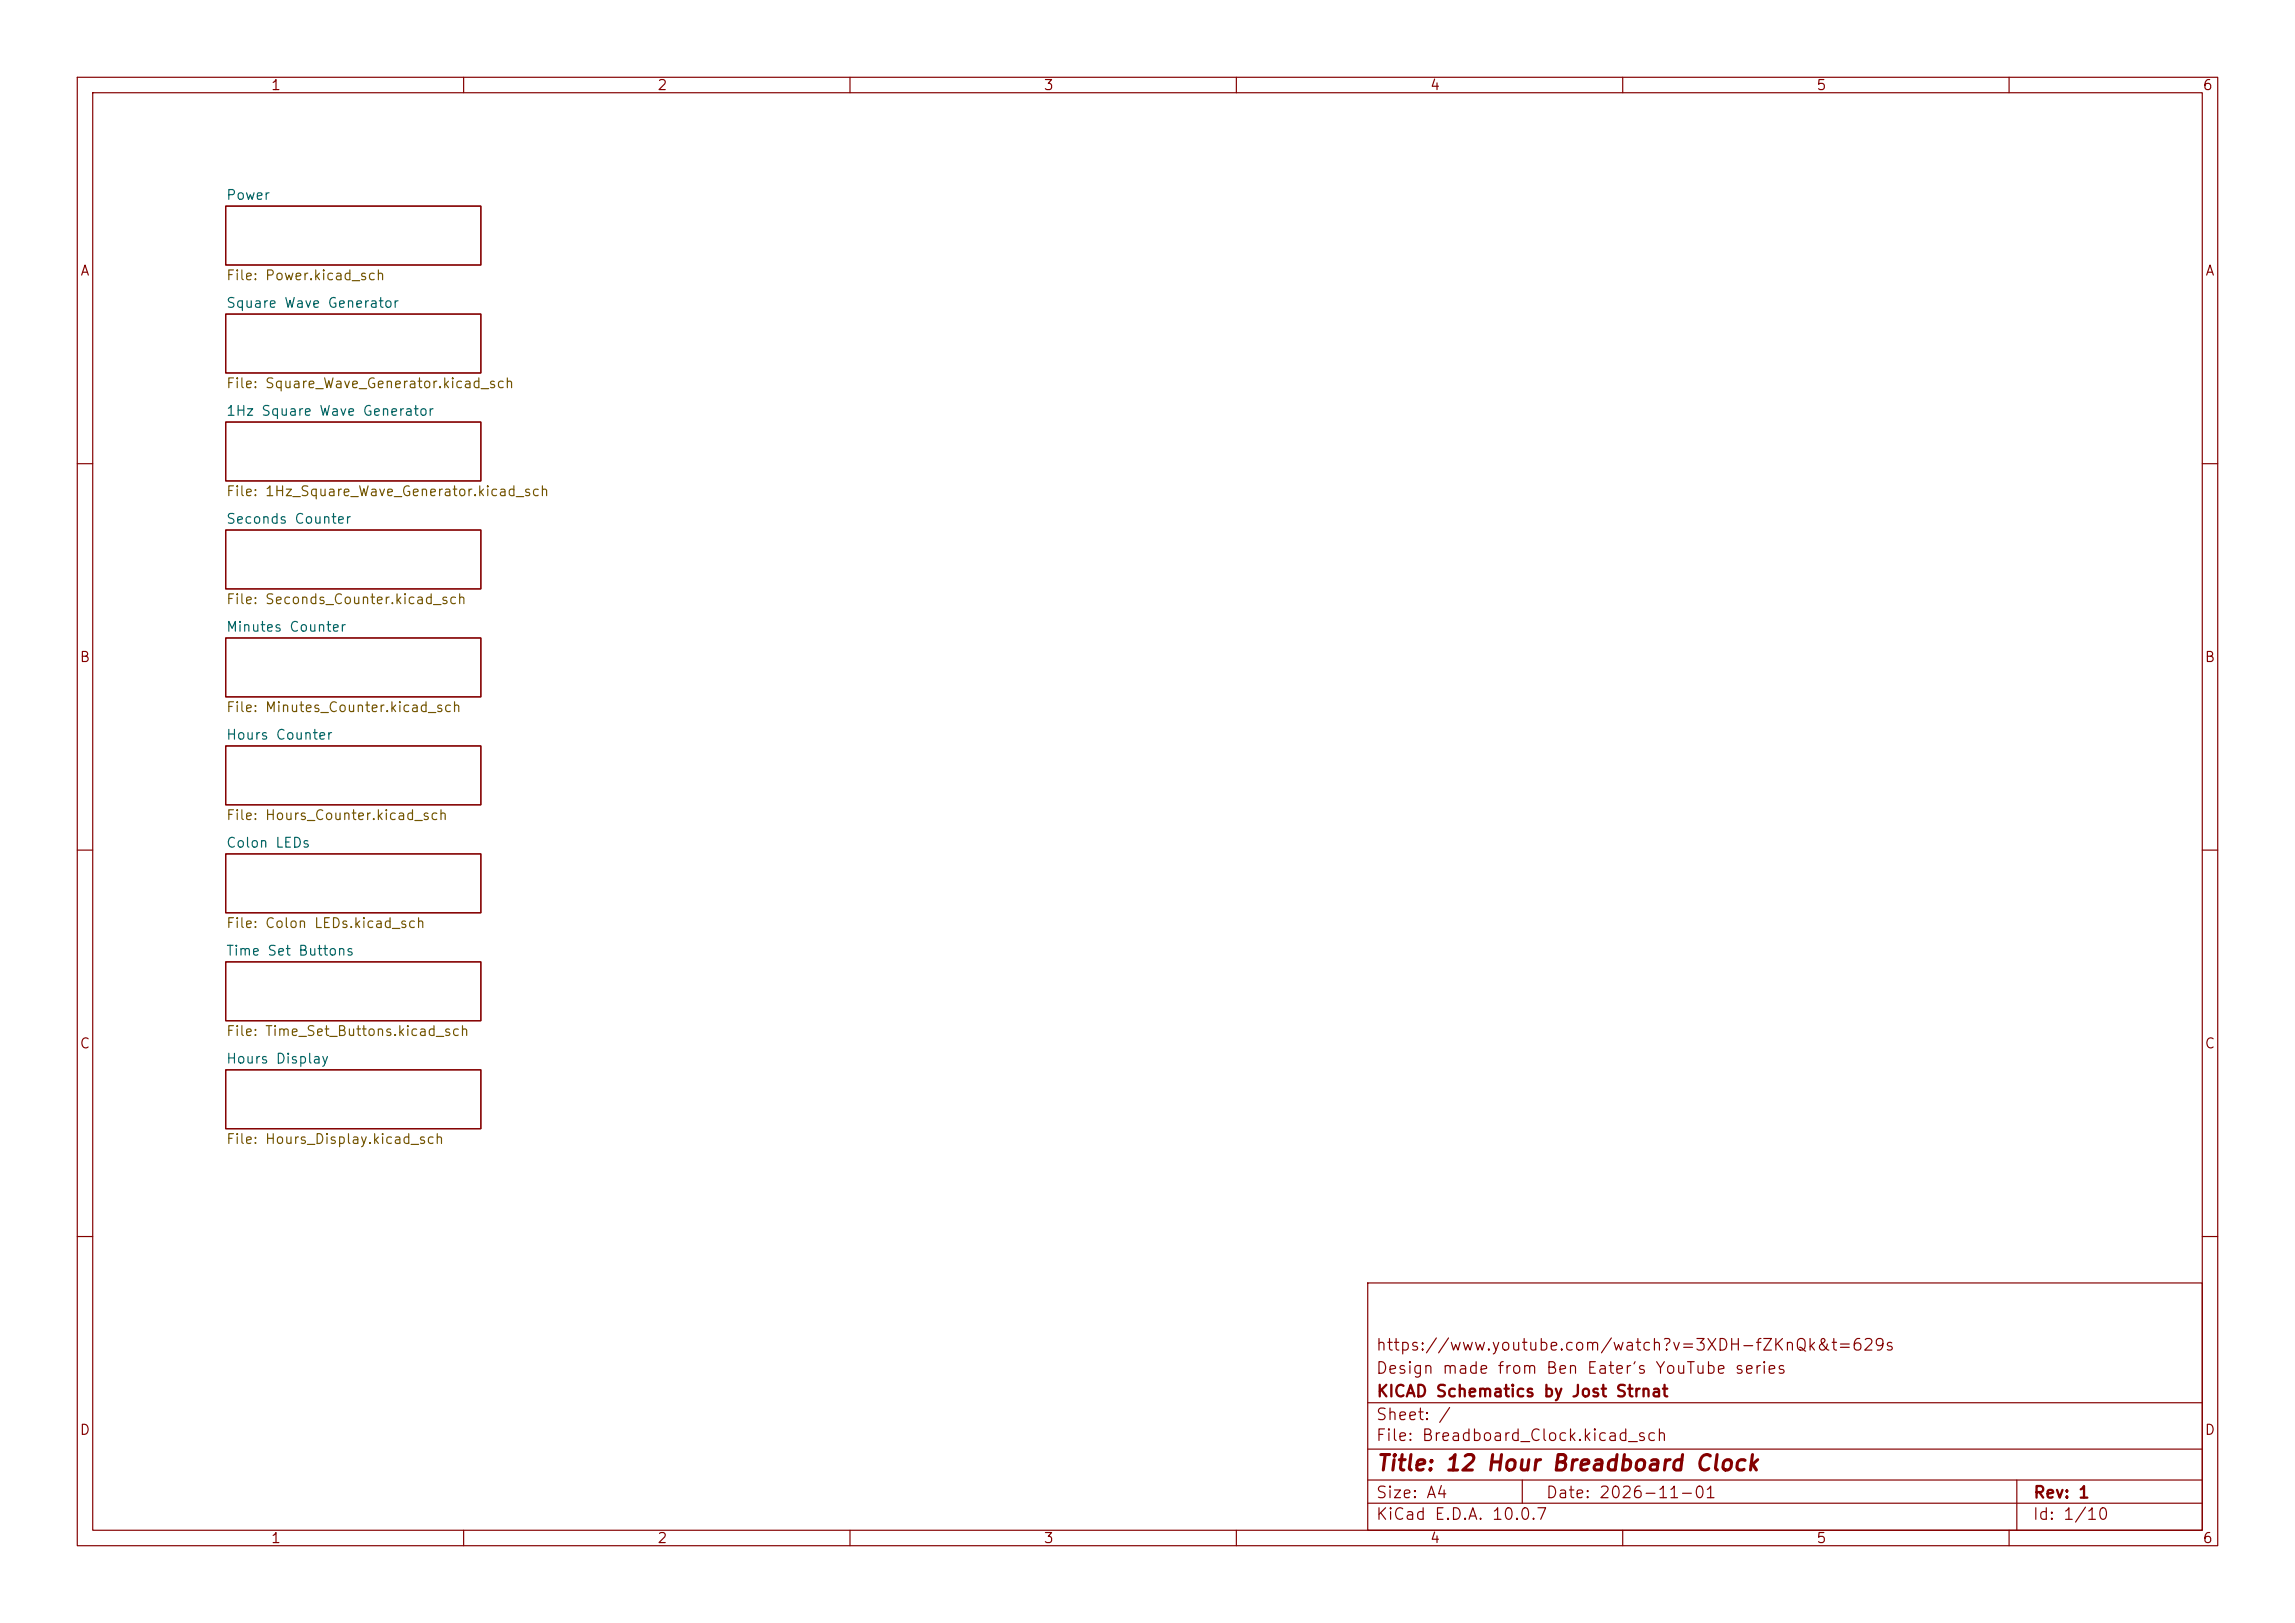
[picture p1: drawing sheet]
<svg xmlns="http://www.w3.org/2000/svg" width="297mm" height="210mm" viewBox="0 0 297 210" stroke-linecap="round" stroke-linejoin="round" font-family="sans-serif">
<defs><g id="words">
<text font-size="2" fill="#840000" x="178" y="190.8">Title: 12 Hour Breadboard Clock</text>
<g font-size="1.5" fill="#840000">
<text x="178" y="178.1">Design made from Ben Eater's YouTube series</text>
<text x="178" y="175.1">https://www.youtube.com/watch?v=3XDH-fZKnQk&amp;t=629s</text>
<text x="178" y="184.1">Sheet: /</text>
<text x="178" y="181.1">KICAD Schematics by Jost Strnat</text>
<text x="178" y="186.8">File: Breadboard_Clock.kicad_sch</text>
<text x="178" y="197">KiCad E.D.A. 10.0.7</text>
<text x="178" y="194.2">Size: A4</text>
<text x="200" y="194.2">Date: 2026-11-01</text>
<text x="263" y="197">Id: 1/10</text>
<text x="263" y="194.2">Rev: 1</text>
</g>
<g font-size="1.3" fill="#840000">
<text x="35" y="12">1</text>
<text x="85" y="12">2</text>
<text x="135" y="12">3</text>
<text x="185" y="12">4</text>
<text x="235" y="12">5</text>
<text x="285" y="12">6</text>
<text x="10.3" y="36">A</text>
<text x="285.3" y="36">A</text>
<text x="10.2" y="86">B</text>
<text x="285.2" y="86">B</text>
<text x="10.2" y="136">C</text>
<text x="285.2" y="136">C</text>
<text x="10.2" y="186">D</text>
<text x="285.2" y="186">D</text>
<text x="35" y="200">1</text>
<text x="85" y="200">2</text>
<text x="135" y="200">3</text>
<text x="185" y="200">4</text>
<text x="235" y="200">5</text>
<text x="285" y="200">6</text>
</g>
<g font-size="1.3" fill="#006464">
<text x="29.2" y="26.2">Power</text>
<text x="29.2" y="40.1">Square Wave Generator</text>
<text x="29.2" y="54.1">1Hz Square Wave Generator</text>
<text x="29.2" y="68.1">Seconds Counter</text>
<text x="29.2" y="82.1">Minutes Counter</text>
<text x="29.2" y="96">Hours Counter</text>
<text x="29.2" y="110">Colon LEDs</text>
<text x="29.2" y="124">Time Set Buttons</text>
<text x="29.2" y="137.9">Hours Display</text>
</g>
<g font-size="1.3" fill="#725600">
<text x="29.2" y="36.6">File: Power.kicad_sch</text>
<text x="29.2" y="50.6">File: Square_Wave_Generator.kicad_sch</text>
<text x="29.2" y="64.5">File: 1Hz_Square_Wave_Generator.kicad_sch</text>
<text x="29.2" y="78.5">File: Seconds_Counter.kicad_sch</text>
<text x="29.2" y="92.5">File: Minutes_Counter.kicad_sch</text>
<text x="29.2" y="106.4">File: Hours_Counter.kicad_sch</text>
<text x="29.2" y="120.4">File: Colon LEDs.kicad_sch</text>
<text x="29.2" y="134.4">File: Time_Set_Buttons.kicad_sch</text>
<text x="29.2" y="148.3">File: Hours_Display.kicad_sch</text>
</g>
</g></defs>
<g fill="none" stroke="#840000" stroke-width=".15">
<path d="M10 10h277v190h-277zM12 12h273v186h-273zM60 10v2M110 10v2M160 10v2M210 10v2M260 10v2M29.2 26.7h33v7.6h-33zM29.2 40.6h33v7.7h-33zM29.2 54.6h33v7.6h-33zM10 60h2M29.2 68.6h33v7.6h-33z"/>
<path d="M285 60h2M29.2 82.6h33v7.6h-33zM29.2 96.5h33v7.6h-33zM10 110h2M29.2 110.5h33v7.6h-33zM285 110h2M29.2 138.4h33v7.7h-33zM29.2 124.5h33v7.6h-33zM10 160h2M177 166h108v32h-108zM285 160h2M60 198v2"/>
<path d="M110 198v2M160 198v2M177 194.5h108M177 191.5h108M177 187.5h108M177 181.5h108M197 191.5v3M210 198v2M260 198v2M261 191.5v6.5"/>
</g>
<use href="#words"/>
</svg>
